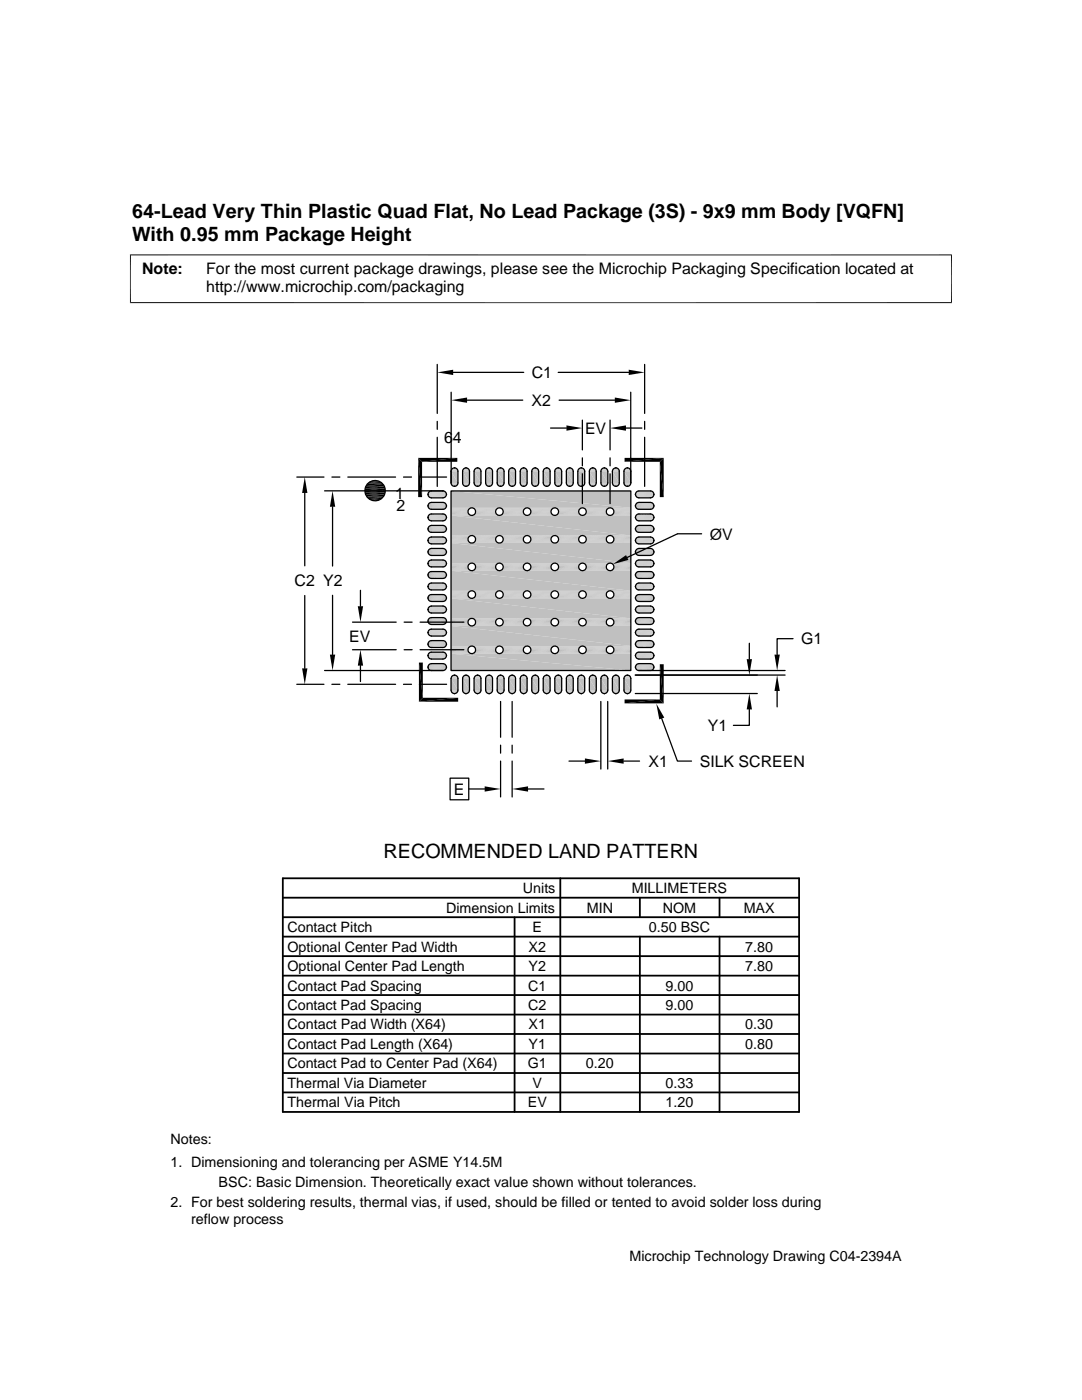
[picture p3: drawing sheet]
<svg xmlns="http://www.w3.org/2000/svg" width="216mm" height="279mm" viewBox="0 0 216 279" stroke-linecap="round" stroke-linejoin="round" font-family="sans-serif">
<defs><g id="words">
<g font-size="3.9">
<text x="26.4" y="43.5">64-Lead Very Thin Plastic Quad Flat, No Lead Package (3S) - 9x9 mm Body [VQFN]</text>
<text x="26.4" y="48">With 0.95 mm Package Height</text>
<text x="76.5" y="171.1">RECOMMENDED LAND PATTERN</text>
</g>
<g font-size="3.2">
<text x="28.4" y="54.6">Note:</text>
<text x="41.1" y="54.6">For the most current package drawings, please see the Microchip Packaging Specification located at</text>
<text x="41.1" y="58.3">http://www.microchip.com/packaging</text>
<text x="106.1" y="75.4">C1</text>
<text x="106.1" y="81">X2</text>
<text x="88.6" y="88.5">64</text>
<text x="116.7" y="86.6">EV</text>
<text x="78.9" y="99.5">1</text>
<text x="79.1" y="102">2</text>
<text x="141.6" y="107.7">ØV</text>
<text x="58.8" y="117">C2 Y2</text>
<text x="69.7" y="128.1">EV</text>
<text x="159.9" y="128.6">G1</text>
<text x="141.2" y="145.9">Y1</text>
<text x="129.4" y="153">X1</text>
<text x="139.6" y="153.1">SILK SCREEN</text>
<text x="90.6" y="158.6">E</text>
</g>
<g font-size="2.9">
<text x="104.3" y="178.2">Units</text>
<text x="126" y="178.2">MILLIMETERS</text>
<text x="89" y="182.1">Dimension Limits</text>
<text x="117.1" y="182.1">MIN</text>
<text x="132.3" y="182.1">NOM</text>
<text x="148.4" y="182.1">MAX</text>
<text x="57.3" y="189.9">Optional Center Pad Width</text>
<text x="57.3" y="186">Contact Pitch</text>
<text x="105.5" y="189.9">X2</text>
<text x="106.3" y="186">E</text>
<text x="129.5" y="186">0.50 BSC</text>
<text x="148.7" y="189.9">7.80</text>
<text x="57.3" y="197.7">Contact Pad Spacing</text>
<text x="57.3" y="193.8">Optional Center Pad Length</text>
<text x="105.4" y="197.7">C1</text>
<text x="105.5" y="193.8">Y2</text>
<text x="132.8" y="197.7">9.00</text>
<text x="148.7" y="193.8">7.80</text>
<text x="57.3" y="201.6">Contact Pad Spacing</text>
<text x="105.4" y="201.6">C2</text>
<text x="132.8" y="201.6">9.00</text>
<text x="57.3" y="209.3">Contact Pad Length (X64)</text>
<text x="57.3" y="205.4">Contact Pad Width (X64)</text>
<text x="105.5" y="209.3">Y1</text>
<text x="105.5" y="205.4">X1</text>
<text x="148.7" y="209.3">0.80</text>
<text x="148.7" y="205.4">0.30</text>
<text x="57.3" y="213.2">Contact Pad to Center Pad (X64)</text>
<text x="105.3" y="213.2">G1</text>
<text x="116.9" y="213.2">0.20</text>
<text x="57.3" y="217.1">Thermal Via Diameter</text>
<text x="57.3" y="221">Thermal Via Pitch</text>
<text x="105.3" y="221">EV</text>
<text x="106.3" y="217.1">V</text>
<text x="132.8" y="217.1">0.33</text>
<text x="132.8" y="221">1.20</text>
<text x="34" y="228.3">Notes:</text>
<text x="34" y="232.9">1. Dimensioning and tolerancing per ASME Y14.5M</text>
<text x="43.6" y="236.9">BSC: Basic Dimension. Theoretically exact value shown without tolerances.</text>
<text x="34" y="241">2. For best soldering results, thermal vias, if used, should be filled or tented to avoid solder loss during</text>
<text x="38.1" y="244.3">reflow process</text>
<text x="125.6" y="251.7">Microchip Technology Drawing C04-2394A</text>
</g>
</g></defs>
<g fill="#c0c0c0">
<path d="M90.5 93.4h.4z"/>
<path d="M92.8 93.4h.4z"/>
<path d="M95.1 93.4h.4z"/>
<path d="M97.4 93.4h.4z"/>
<path d="M99.7 93.4h.4z"/>
<path d="M102 93.4h.4z"/>
<path d="M104.3 93.4h.4z"/>
<path d="M106.6 93.4h.4z"/>
<path d="M108.9 93.4h.4z"/>
<path d="M111.2 93.4h.4z"/>
<path d="M113.5 93.4h.4z"/>
<path d="M115.8 93.4h.4z"/>
<path d="M118.1 93.4h.4z"/>
<path d="M120.4 93.4h.4z"/>
<path d="M122.7 93.4h.4z"/>
<path d="M125 93.4h.4z"/>
<path d="M124.8 93.5l.2-.1 .6 .1z"/>
<path d="M125 93.4l.6 .1z"/>
<path d="M122.5 93.5l.2-.1 .6 .1z"/>
<path d="M122.7 93.4l.6 .1z"/>
<path d="M120.2 93.5l.2-.1 .6 .1z"/>
<path d="M120.4 93.4l.6 .1z"/>
<path d="M117.9 93.5l.2-.1 .6 .1z"/>
<path d="M118.1 93.4l.6 .1z"/>
<path d="M115.6 93.5l.2-.1 .6 .1z"/>
<path d="M115.8 93.4l.6 .1z"/>
<path d="M113.3 93.5l.2-.1 .6 .1z"/>
<path d="M113.5 93.4l.6 .1z"/>
<path d="M111 93.5l.2-.1 .6 .1z"/>
<path d="M111.2 93.4l.6 .1z"/>
<path d="M108.7 93.5l.2-.1 .6 .1z"/>
<path d="M108.9 93.4l.6 .1z"/>
<path d="M106.4 93.5l.2-.1 .6 .1z"/>
<path d="M106.6 93.4l.6 .1z"/>
<path d="M104.1 93.5l.2-.1 .6 .1z"/>
<path d="M104.3 93.4l.6 .1z"/>
<path d="M101.8 93.5l.2-.1 .6 .1z"/>
<path d="M102 93.4l.6 .1z"/>
<path d="M99.5 93.5l.2-.1 .6 .1z"/>
<path d="M99.7 93.4l.6 .1z"/>
<path d="M97.2 93.5l.2-.1 .6 .1z"/>
<path d="M97.4 93.4l.6 .1z"/>
<path d="M94.9 93.5l.2-.1 .6 .1z"/>
<path d="M95.1 93.4l.6 .1z"/>
<path d="M92.6 93.5l.2-.1 .6 .1z"/>
<path d="M92.8 93.4l.6 .1z"/>
<path d="M90.3 93.5l.2-.1 .6 .1z"/>
<path d="M90.5 93.4l.6 .1z"/>
<path d="M124.6 93.7l.2-.2 1 .2z"/>
<path d="M124.8 93.5h.8l.2 .2z"/>
<path d="M122.3 93.7l.2-.2 .9 .2z"/>
<path d="M122.5 93.5h.8l.1 .2z"/>
<path d="M120 93.7l.2-.2 .9 .2z"/>
<path d="M120.2 93.5h.8l.1 .2z"/>
<path d="M117.7 93.7l.2-.2 1 .2z"/>
<path d="M117.9 93.5h.8l.2 .2z"/>
<path d="M115.4 93.7l.2-.2 .9 .2z"/>
<path d="M115.6 93.5h.8l.1 .2z"/>
<path d="M113.1 93.7l.2-.2 1 .2z"/>
<path d="M113.3 93.5h.8l.2 .2z"/>
<path d="M110.8 93.7l.2-.2 1 .2z"/>
<path d="M111 93.5h.8l.2 .2z"/>
<path d="M108.5 93.7l.2-.2 .9 .2z"/>
<path d="M108.7 93.5h.8l.1 .2z"/>
<path d="M106.2 93.7l.2-.2 1 .2z"/>
<path d="M106.4 93.5h.8l.2 .2z"/>
<path d="M103.9 93.7l.2-.2 1 .2z"/>
<path d="M104.1 93.5h.8l.2 .2z"/>
<path d="M101.6 93.7l.2-.2 .9 .2z"/>
<path d="M101.8 93.5h.8l.1 .2z"/>
<path d="M99.3 93.7l.2-.2 1 .2z"/>
<path d="M99.5 93.5h.8l.2 .2z"/>
<path d="M97 93.7l.2-.2 .9 .2z"/>
<path d="M97.2 93.5h.8l.1 .2z"/>
<path d="M94.7 93.7l.2-.2 .9 .2z"/>
<path d="M94.9 93.5h.8l.1 .2z"/>
<path d="M92.4 93.7l.2-.2 1 .2z"/>
<path d="M92.6 93.5h.8l.2 .2z"/>
<path d="M90.1 93.7l.2-.2 .9 .2z"/>
<path d="M90.3 93.5h.8l.1 .2z"/>
<path d="M124.6 93.7l1.2 .2h-1.3z"/>
<path d="M124.6 93.7h1.2v.2z"/>
<path d="M122.3 93.7l1.2 .2h-1.3z"/>
<path d="M122.3 93.7h1.1l.1 .2z"/>
<path d="M120 93.7l1.2 .2h-1.3z"/>
<path d="M120 93.7h1.1l.1 .2z"/>
<path d="M117.7 93.7l1.2 .2h-1.3z"/>
<path d="M117.7 93.7h1.2v.2z"/>
<path d="M115.4 93.7l1.2 .2h-1.3z"/>
<path d="M115.4 93.7h1.1l.1 .2z"/>
<path d="M113.1 93.7l1.2 .2h-1.3z"/>
<path d="M113.1 93.7h1.2v.2z"/>
<path d="M110.8 93.7l1.2 .2h-1.3z"/>
<path d="M110.8 93.7h1.2v.2z"/>
<path d="M108.5 93.7l1.2 .2h-1.3z"/>
<path d="M108.5 93.7h1.1l.1 .2z"/>
<path d="M106.2 93.7l1.2 .2h-1.3z"/>
<path d="M106.2 93.7h1.2v.2z"/>
<path d="M103.9 93.7l1.3 .2h-1.4z"/>
<path d="M103.9 93.7h1.2l.1 .2z"/>
<path d="M101.6 93.7l1.2 .2h-1.3z"/>
<path d="M101.6 93.7h1.1l.1 .2z"/>
<path d="M99.3 93.7l1.2 .2h-1.3z"/>
<path d="M99.3 93.7h1.2v.2z"/>
<path d="M97 93.7l1.3 .2h-1.4z"/>
<path d="M97 93.7h1.1l.2 .2z"/>
<path d="M94.7 93.7l1.2 .2h-1.3z"/>
<path d="M94.7 93.7h1.1l.1 .2z"/>
<path d="M92.4 93.7l1.2 .2h-1.3z"/>
<path d="M92.4 93.7h1.2v.2z"/>
<path d="M90.1 93.7l1.3 .2h-1.4z"/>
<path d="M90.1 93.7h1.1l.2 .2z"/>
<path d="M124.5 93.9l1.4 .2h-1.4z"/>
<path d="M124.5 93.9h1.3l.1 .2z"/>
<path d="M122.2 93.9l1.4 .2h-1.4z"/>
<path d="M122.2 93.9h1.3l.1 .2z"/>
<path d="M119.9 93.9l1.4 .2h-1.4z"/>
<path d="M119.9 93.9h1.3l.1 .2z"/>
<path d="M117.6 93.9l1.4 .2h-1.4z"/>
<path d="M117.6 93.9h1.3l.1 .2z"/>
<path d="M115.3 93.9l1.4 .2h-1.4z"/>
<path d="M115.3 93.9h1.3l.1 .2z"/>
<path d="M113 93.9l1.4 .2h-1.4z"/>
<path d="M113 93.9h1.3l.1 .2z"/>
<path d="M110.7 93.9l1.4 .2h-1.4z"/>
<path d="M110.7 93.9h1.3l.1 .2z"/>
<path d="M108.4 93.9l1.4 .2h-1.4z"/>
<path d="M108.4 93.9h1.3l.1 .2z"/>
<path d="M106.1 93.9l1.4 .2h-1.4z"/>
<path d="M106.1 93.9h1.3l.1 .2z"/>
<path d="M103.8 93.9l1.4 .2h-1.4z"/>
<path d="M103.8 93.9h1.4v.2z"/>
<path d="M101.5 93.9l1.4 .2h-1.4z"/>
<path d="M101.5 93.9h1.3l.1 .2z"/>
<path d="M99.2 93.9l1.4 .2h-1.4z"/>
<path d="M99.2 93.9h1.3l.1 .2z"/>
<path d="M96.9 93.9l1.4 .2h-1.4z"/>
<path d="M96.9 93.9h1.4v.2z"/>
<path d="M94.6 93.9l1.4 .2h-1.4z"/>
<path d="M94.6 93.9h1.3l.1 .2z"/>
<path d="M92.3 93.9l1.4 .2h-1.4z"/>
<path d="M92.3 93.9h1.3l.1 .2z"/>
<path d="M90 93.9l1.4 .2h-1.4z"/>
<path d="M90 93.9h1.4v.2z"/>
<path d="M124.5 94.1l1.4 2.3h-1.4z"/>
<path d="M124.5 94.1h1.4v2.3z"/>
<path d="M122.2 94.1l1.4 2.3h-1.4z"/>
<path d="M122.2 94.1h1.4v2.3z"/>
<path d="M119.9 94.1l1.4 2.3h-1.4z"/>
<path d="M119.9 94.1h1.4v2.3z"/>
<path d="M117.6 94.1l1.4 2.3h-1.4z"/>
<path d="M117.6 94.1h1.4v2.3z"/>
<path d="M115.3 94.1l1.4 2.3h-1.4z"/>
<path d="M115.3 94.1h1.4v2.3z"/>
<path d="M113 94.1l1.4 2.3h-1.4z"/>
<path d="M113 94.1h1.4v2.3z"/>
<path d="M110.7 94.1l1.4 2.3h-1.4z"/>
<path d="M110.7 94.1h1.4v2.3z"/>
<path d="M108.4 94.1l1.4 2.3h-1.4z"/>
<path d="M108.4 94.1h1.4v2.3z"/>
<path d="M106.1 94.1l1.4 2.3h-1.4z"/>
<path d="M106.1 94.1h1.4v2.3z"/>
<path d="M103.8 94.1l1.4 2.3h-1.4z"/>
<path d="M103.8 94.1h1.4v2.3z"/>
<path d="M101.5 94.1l1.4 2.3h-1.4z"/>
<path d="M101.5 94.1h1.4v2.3z"/>
<path d="M99.2 94.1l1.4 2.3h-1.4z"/>
<path d="M99.2 94.1h1.4v2.3z"/>
<path d="M96.9 94.1l1.4 2.3h-1.4z"/>
<path d="M96.9 94.1h1.4v2.3z"/>
<path d="M94.6 94.1l1.4 2.3h-1.4z"/>
<path d="M94.6 94.1h1.4v2.3z"/>
<path d="M92.3 94.1l1.4 2.3h-1.4z"/>
<path d="M92.3 94.1h1.4v2.3z"/>
<path d="M90 94.1l1.4 2.3h-1.4z"/>
<path d="M90 94.1h1.4v2.3z"/>
<path d="M124.5 96.4l1.3 .2h-1.3z"/>
<path d="M124.5 96.4h1.4l-.1 .2z"/>
<path d="M122.2 96.4l1.3 .2h-1.3z"/>
<path d="M122.2 96.4h1.4l-.1 .2z"/>
<path d="M119.9 96.4l1.3 .2h-1.3z"/>
<path d="M119.9 96.4h1.4l-.1 .2z"/>
<path d="M117.6 96.4l1.3 .2h-1.3z"/>
<path d="M117.6 96.4h1.4l-.1 .2z"/>
<path d="M115.3 96.4l1.3 .2h-1.3z"/>
<path d="M115.3 96.4h1.4l-.1 .2z"/>
<path d="M113 96.4l1.3 .2h-1.3z"/>
<path d="M113 96.4h1.4l-.1 .2z"/>
<path d="M110.7 96.4l1.3 .2h-1.3z"/>
<path d="M110.7 96.4h1.4l-.1 .2z"/>
<path d="M108.4 96.4l1.3 .2h-1.3z"/>
<path d="M108.4 96.4h1.4l-.1 .2z"/>
<path d="M106.1 96.4l1.3 .2h-1.3z"/>
<path d="M106.1 96.4h1.4l-.1 .2z"/>
<path d="M103.8 96.4l1.4 .2h-1.4z"/>
<path d="M103.8 96.4h1.4v.2z"/>
<path d="M101.5 96.4l1.3 .2h-1.3z"/>
<path d="M101.5 96.4h1.4l-.1 .2z"/>
<path d="M99.2 96.4l1.3 .2h-1.3z"/>
<path d="M99.2 96.4h1.4l-.1 .2z"/>
<path d="M96.9 96.4l1.4 .2h-1.4z"/>
<path d="M96.9 96.4h1.4v.2z"/>
<path d="M94.6 96.4l1.3 .2h-1.3z"/>
<path d="M94.6 96.4h1.4l-.1 .2z"/>
<path d="M92.3 96.4l1.3 .2h-1.3z"/>
<path d="M92.3 96.4h1.4l-.1 .2z"/>
<path d="M90 96.4l1.4 .2h-1.4z"/>
<path d="M90 96.4h1.4v.2z"/>
<path d="M124.5 96.6l1.3 .2h-1.2z"/>
<path d="M124.5 96.6h1.3v.2z"/>
<path d="M122.2 96.6l1.2 .2h-1.1z"/>
<path d="M122.2 96.6h1.3l-.1 .2z"/>
<path d="M119.9 96.6l1.2 .2h-1.1z"/>
<path d="M119.9 96.6h1.3l-.1 .2z"/>
<path d="M117.6 96.6l1.3 .2h-1.2z"/>
<path d="M117.6 96.6h1.3v.2z"/>
<path d="M115.3 96.6l1.2 .2h-1.1z"/>
<path d="M115.3 96.6h1.3l-.1 .2z"/>
<path d="M113 96.6l1.3 .2h-1.2z"/>
<path d="M113 96.6h1.3v.2z"/>
<path d="M110.7 96.6l1.3 .2h-1.2z"/>
<path d="M110.7 96.6h1.3v.2z"/>
<path d="M108.4 96.6l1.2 .2h-1.1z"/>
<path d="M108.4 96.6h1.3l-.1 .2z"/>
<path d="M106.1 96.6l1.3 .2h-1.2z"/>
<path d="M106.1 96.6h1.3v.2z"/>
<path d="M103.8 96.6l1.3 .2h-1.2z"/>
<path d="M103.8 96.6h1.4l-.1 .2z"/>
<path d="M101.5 96.6l1.2 .2h-1.1z"/>
<path d="M101.5 96.6h1.3l-.1 .2z"/>
<path d="M99.2 96.6l1.3 .2h-1.2z"/>
<path d="M99.2 96.6h1.3v.2z"/>
<path d="M96.9 96.6l1.2 .2h-1.1z"/>
<path d="M96.9 96.6h1.4l-.2 .2z"/>
<path d="M94.6 96.6l1.2 .2h-1.1z"/>
<path d="M94.6 96.6h1.3l-.1 .2z"/>
<path d="M92.3 96.6l1.3 .2h-1.2z"/>
<path d="M92.3 96.6h1.3v.2z"/>
<path d="M90 96.6l1.2 .2h-1.1z"/>
<path d="M90 96.6h1.4l-.2 .2z"/>
<path d="M124.6 96.8l1 .1h-.8z"/>
<path d="M124.6 96.8h1.2l-.2 .1z"/>
<path d="M122.3 96.8l1 .1h-.8z"/>
<path d="M122.3 96.8h1.1l-.1 .1z"/>
<path d="M120 96.8l1 .1h-.8z"/>
<path d="M120 96.8h1.1l-.1 .1z"/>
<path d="M117.7 96.8l1 .1h-.8z"/>
<path d="M117.7 96.8h1.2l-.2 .1z"/>
<path d="M115.4 96.8l1 .1h-.8z"/>
<path d="M115.4 96.8h1.1l-.1 .1z"/>
<path d="M113.1 96.8l1 .1h-.8z"/>
<path d="M113.1 96.8h1.2l-.2 .1z"/>
<path d="M110.8 96.8l1 .1h-.8z"/>
<path d="M110.8 96.8h1.2l-.2 .1z"/>
<path d="M108.5 96.8l1 .1h-.8z"/>
<path d="M108.5 96.8h1.1l-.1 .1z"/>
<path d="M106.2 96.8l1 .1h-.8z"/>
<path d="M106.2 96.8h1.2l-.2 .1z"/>
<path d="M103.9 96.8l1 .1h-.8z"/>
<path d="M103.9 96.8h1.2l-.2 .1z"/>
<path d="M101.6 96.8l1 .1h-.8z"/>
<path d="M101.6 96.8h1.1l-.1 .1z"/>
<path d="M99.3 96.8l1 .1h-.8z"/>
<path d="M99.3 96.8h1.2l-.2 .1z"/>
<path d="M97 96.8l1 .1h-.8z"/>
<path d="M97 96.8h1.1l-.1 .1z"/>
<path d="M94.7 96.8l1 .1h-.8z"/>
<path d="M94.7 96.8h1.1l-.1 .1z"/>
<path d="M92.4 96.8l1 .1h-.8z"/>
<path d="M92.4 96.8h1.2l-.2 .1z"/>
<path d="M90.1 96.8l1 .1h-.8z"/>
<path d="M90.1 96.8h1.1l-.1 .1z"/>
<path d="M90.5 97h.4z"/>
<path d="M92.8 97h.4z"/>
<path d="M95.1 97h.4z"/>
<path d="M97.4 97h.4z"/>
<path d="M99.7 97h.4z"/>
<path d="M102 97h.4z"/>
<path d="M104.3 97h.4z"/>
<path d="M106.6 97h.4z"/>
<path d="M108.9 97h.4z"/>
<path d="M111.2 97h.4z"/>
<path d="M113.5 97h.4z"/>
<path d="M115.8 97h.4z"/>
<path d="M118.1 97h.4z"/>
<path d="M120.4 97h.4z"/>
<path d="M122.7 97h.4z"/>
<path d="M125 97h.4z"/>
<path d="M124.8 96.9l.6 .1z"/>
<path d="M124.8 96.9h.8l-.2 .1z"/>
<path d="M122.5 96.9l.6 .1z"/>
<path d="M122.5 96.9h.8l-.2 .1z"/>
<path d="M120.2 96.9l.6 .1z"/>
<path d="M120.2 96.9h.8l-.2 .1z"/>
<path d="M117.9 96.9l.6 .1z"/>
<path d="M117.9 96.9h.8l-.2 .1z"/>
<path d="M115.6 96.9l.6 .1z"/>
<path d="M115.6 96.9h.8l-.2 .1z"/>
<path d="M113.3 96.9l.6 .1z"/>
<path d="M113.3 96.9h.8l-.2 .1z"/>
<path d="M111 96.9l.6 .1z"/>
<path d="M111 96.9h.8l-.2 .1z"/>
<path d="M108.7 96.9l.6 .1z"/>
<path d="M108.7 96.9h.8l-.2 .1z"/>
<path d="M106.4 96.9l.6 .1z"/>
<path d="M106.4 96.9h.8l-.2 .1z"/>
<path d="M104.1 96.9l.6 .1z"/>
<path d="M104.1 96.9h.8l-.2 .1z"/>
<path d="M101.8 96.9l.6 .1z"/>
<path d="M101.8 96.9h.8l-.2 .1z"/>
<path d="M99.5 96.9l.6 .1z"/>
<path d="M99.5 96.9h.8l-.2 .1z"/>
<path d="M97.2 96.9l.6 .1z"/>
<path d="M97.2 96.9h.8l-.2 .1z"/>
<path d="M94.9 96.9l.6 .1z"/>
<path d="M94.9 96.9h.8l-.2 .1z"/>
<path d="M92.6 96.9l.6 .1z"/>
<path d="M92.6 96.9h.8l-.2 .1z"/>
<path d="M90.3 96.9l.6 .1z"/>
<path d="M90.3 96.9h.8l-.2 .1z"/>
</g>
<g fill="none" stroke="#c0c0c0" stroke-width=".2">
<path d="M85.4 99h3.6M85.4 98.4h3.6M85.5 98.2h3.4M85.5 99.1h3.4M85.7 98.1h3.1M85.7 99.3h3.1M85.9 99.3h2.7M85.9 98h2.7M126.8 99h3.7M126.8 98.4h3.7M126.9 98.2h3.4M126.9 99.1h3.4"/>
<path d="M127.1 99.3h3.1M127.1 98.1h3.1M127.3 99.3h2.7M127.3 98h2.7M85.4 101.3h3.6M85.4 103.6h3.6M85.4 105.9h3.6M85.4 108.2h3.6M85.4 110.5h3.6M85.4 112.8h3.6M85.4 115.1h3.6M85.4 117.4h3.6"/>
<path d="M85.4 100.7h3.6M85.4 102.9h3.6M85.4 105.3h3.6M85.4 107.5h3.6M85.4 109.8h3.6M85.4 114.4h3.6M85.4 116.7h3.6M85.4 119h3.6M85.5 100.5h3.4M85.5 102.8h3.4M85.5 105.1h3.4M85.5 107.4h3.4"/>
<path d="M85.5 109.7h3.4M85.5 112h3.4M85.5 114.3h3.4M85.5 116.6h3.4M85.5 118.9h3.4M85.5 101.4h3.4M85.5 103.7h3.4M85.5 106h3.4M85.5 108.3h3.4M85.5 110.6h3.4M85.5 112.9h3.4M85.5 115.2h3.4"/>
<path d="M85.5 117.5h3.4M85.5 119.8h3.4M85.7 100.4h3.1M85.7 102.6h3.1M85.7 105h3.1M85.7 107.3h3.1M85.7 109.5h3.1M85.7 111.8h3.1M85.7 114.1h3.1M85.7 116.4h3.1M85.7 118.7h3.1M85.7 101.6h3.1"/>
<path d="M85.7 103.9h3.1M85.7 106.2h3.1M85.7 108.5h3.1M85.7 110.8h3.1M85.7 113.1h3.1M85.7 115.4h3.1M85.7 117.7h3.1M85.7 120h3.1M85.9 101.6h2.7M85.9 103.9h2.7M85.9 106.2h2.7M85.9 108.5h2.7"/>
<path d="M85.9 110.8h2.7M85.9 113.1h2.7M85.9 115.4h2.7M85.9 117.7h2.7M85.9 100.3h2.7M85.9 102.6h2.7M85.9 104.9h2.7M85.9 107.2h2.7M85.9 109.5h2.7M85.9 111.8h2.7M85.9 114.1h2.7M85.9 116.4h2.7"/>
<path d="M85.9 118.7h2.7M126.8 101.3h3.7M126.8 103.6h3.7M126.8 105.9h3.7M126.8 108.2h3.7M126.8 110.5h3.7M126.8 112.8h3.7M126.8 115.1h3.7M126.8 117.4h3.7M126.8 100.7h3.7M126.8 102.9h3.7M126.8 105.3h3.7"/>
<path d="M126.8 107.5h3.7M126.8 109.8h3.7M126.8 114.4h3.7M126.8 116.7h3.7M126.8 119h3.7M126.9 100.5h3.4M126.9 102.8h3.4M126.9 105.1h3.4M126.9 107.4h3.4M126.9 109.7h3.4M126.9 112h3.4M126.9 114.3h3.4"/>
<path d="M126.9 116.6h3.4M126.9 118.9h3.4M126.9 101.4h3.4M126.9 103.7h3.4M126.9 106h3.4M126.9 108.3h3.4M126.9 110.6h3.4M126.9 112.9h3.4M126.9 115.2h3.4M126.9 117.5h3.4M126.9 119.8h3.4M127.1 101.6h3.1"/>
<path d="M127.1 103.9h3.1M127.1 106.2h3.1M127.1 108.5h3.1M127.1 110.8h3.1M127.1 113.1h3.1M127.1 115.4h3.1M127.1 117.7h3.1M127.1 120h3.1M127.1 100.4h3.1M127.1 102.6h3.1M127.1 105h3.1M127.1 107.3h3.1"/>
<path d="M127.1 109.5h3.1M127.1 111.8h3.1M127.1 114.1h3.1M127.1 116.4h3.1M127.1 118.7h3.1M127.3 101.6h2.7M127.3 103.9h2.7M127.3 106.2h2.7M127.3 108.5h2.7M127.3 110.8h2.7M127.3 113.1h2.7M127.3 115.4h2.7"/>
<path d="M127.3 117.7h2.7M127.3 100.3h2.7M127.3 102.6h2.7M127.3 104.9h2.7M127.3 107.2h2.7M127.3 109.5h2.7M127.3 111.8h2.7M127.3 114.1h2.7M127.3 116.4h2.7M127.3 118.7h2.7M85.4 122h3.6M85.4 124.3h3.6"/>
<path d="M85.4 126.5h3.6M85.4 128.9h3.6M85.4 131.1h3.6M85.4 133.4h3.6M85.4 121.3h3.6M85.4 123.6h3.6M85.4 125.9h3.6M85.4 128.2h3.6M85.4 130.5h3.6M85.4 132.8h3.6M85.5 121.2h3.4M85.5 123.5h3.4"/>
<path d="M85.5 125.8h3.4M85.5 128.1h3.4M85.5 130.4h3.4M85.5 132.7h3.4M85.5 122.1h3.4M85.5 124.4h3.4M85.5 126.7h3.4M85.5 129h3.4M85.5 131.3h3.4M85.5 133.6h3.4M85.7 121h3.1M85.7 123.3h3.1"/>
<path d="M85.7 125.6h3.1M85.7 127.9h3.1M85.7 130.2h3.1M85.7 132.5h3.1M85.7 122.2h3.1M85.7 124.5h3.1M85.7 126.8h3.1M85.7 129.1h3.1M85.7 131.4h3.1M85.7 133.7h3.1M85.9 120h2.7M85.9 122.3h2.7"/>
<path d="M85.9 124.6h2.7M85.9 126.9h2.7M85.9 129.2h2.7M85.9 131.5h2.7M85.9 133.8h2.7M85.9 121h2.7M85.9 123.3h2.7M85.9 125.6h2.7M85.9 127.9h2.7M85.9 130.2h2.7M85.9 132.5h2.7M126.8 122h3.7"/>
<path d="M126.8 124.3h3.7M126.8 126.5h3.7M126.8 128.9h3.7M126.8 131.1h3.7M126.8 133.4h3.7M126.8 121.3h3.7M126.8 123.6h3.7M126.8 125.9h3.7M126.8 128.2h3.7M126.8 130.5h3.7M126.8 132.8h3.7M126.9 121.2h3.4"/>
<path d="M126.9 123.5h3.4M126.9 125.8h3.4M126.9 128.1h3.4M126.9 130.4h3.4M126.9 132.7h3.4M126.9 122.1h3.4M126.9 124.4h3.4M126.9 126.7h3.4M126.9 129h3.4M126.9 131.3h3.4M126.9 133.6h3.4M127.1 122.2h3.1"/>
<path d="M127.1 124.5h3.1M127.1 126.8h3.1M127.1 129.1h3.1M127.1 131.4h3.1M127.1 133.7h3.1M127.1 121h3.1M127.1 123.3h3.1M127.1 125.6h3.1M127.1 127.9h3.1M127.1 130.2h3.1M127.1 132.5h3.1M127.3 120h2.7"/>
<path d="M127.3 122.3h2.7M127.3 124.6h2.7M127.3 126.9h2.7M127.3 129.2h2.7M127.3 131.5h2.7M127.3 133.8h2.7M127.3 121h2.7M127.3 123.3h2.7M127.3 125.6h2.7M127.3 127.9h2.7M127.3 130.2h2.7M127.3 132.5h2.7"/>
</g>
<g fill="none" stroke="#c0c0c0" stroke-width=".21">
<path d="M85.4 98.6h3.7M85.4 98.8h3.7M126.8 98.6h3.7M126.8 98.8h3.7M85.4 100.9h3.7M85.4 103.1h3.7M85.4 105.5h3.7M85.4 107.7h3.7M85.4 110h3.7M85.4 112.4h3.7M85.4 114.6h3.7M85.4 116.9h3.7"/>
<path d="M85.4 119.2h3.7M85.4 101.1h3.7M85.4 103.4h3.7M85.4 105.7h3.7M85.4 110.3h3.7M85.4 112.6h3.7M85.4 114.9h3.7M85.4 117.2h3.7M85.4 119.4h3.7M85.4 119.7h3.6M85.4 112.1h3.6M126.8 100.9h3.7"/>
<path d="M126.8 103.1h3.7M126.8 105.5h3.7M126.8 107.7h3.7M126.8 110h3.7M126.8 112.4h3.7M126.8 114.6h3.7M126.8 116.9h3.7M126.8 119.2h3.7M126.8 101.1h3.7M126.8 103.4h3.7M126.8 105.7h3.7M126.8 110.3h3.7"/>
<path d="M126.8 112.6h3.7M126.8 114.9h3.7M126.8 117.2h3.7M126.8 119.4h3.7M126.8 119.7h3.7M126.8 112.1h3.7M85.4 121.5h3.7M85.4 126.1h3.7M85.4 128.4h3.7M85.4 130.7h3.7M85.4 133h3.7M85.4 121.8h3.7"/>
<path d="M85.4 124.1h3.7M85.4 126.3h3.7M85.4 128.7h3.7M85.4 130.9h3.7M85.4 133.2h3.7M126.8 121.5h3.7M126.8 126.1h3.7M126.8 128.4h3.7M126.8 130.7h3.7M126.8 133h3.7M126.8 121.8h3.7M126.8 124.1h3.7"/>
<path d="M126.8 126.3h3.7M126.8 128.7h3.7M126.8 130.9h3.7M126.8 133.2h3.7"/>
</g>
<path d="M85.4 108h3.7M126.8 108h3.7M85.4 123.8h3.7M126.8 123.8h3.7" fill="none" stroke="#c0c0c0" stroke-width=".23"/>
<g fill="#c0c0c0">
<path d="M90.5 134.8h.4z"/>
<path d="M92.8 134.8h.4z"/>
<path d="M95.1 134.8h.4z"/>
<path d="M97.4 134.8h.4z"/>
<path d="M99.7 134.8h.4z"/>
<path d="M102 134.8h.4z"/>
<path d="M104.3 134.8h.4z"/>
<path d="M106.6 134.8h.4z"/>
<path d="M108.9 134.8h.4z"/>
<path d="M111.2 134.8h.4z"/>
<path d="M113.5 134.8h.4z"/>
<path d="M115.8 134.8h.4z"/>
<path d="M118.1 134.8h.4z"/>
<path d="M120.4 134.8h.4z"/>
<path d="M122.7 134.8h.4z"/>
<path d="M125 134.8h.4z"/>
<path d="M124.8 134.9l.2-.1 .6 .1z"/>
<path d="M125 134.8l.6 .1z"/>
<path d="M122.5 134.9l.2-.1 .6 .1z"/>
<path d="M122.7 134.8l.6 .1z"/>
<path d="M120.2 134.9l.2-.1 .6 .1z"/>
<path d="M120.4 134.8l.6 .1z"/>
<path d="M117.9 134.9l.2-.1 .6 .1z"/>
<path d="M118.1 134.8l.6 .1z"/>
<path d="M115.6 134.9l.2-.1 .6 .1z"/>
<path d="M115.8 134.8l.6 .1z"/>
<path d="M113.3 134.9l.2-.1 .6 .1z"/>
<path d="M113.5 134.8l.6 .1z"/>
<path d="M111 134.9l.2-.1 .6 .1z"/>
<path d="M111.2 134.8l.6 .1z"/>
<path d="M108.7 134.9l.2-.1 .6 .1z"/>
<path d="M108.9 134.8l.6 .1z"/>
<path d="M106.4 134.9l.2-.1 .6 .1z"/>
<path d="M106.6 134.8l.6 .1z"/>
<path d="M104.1 134.9l.2-.1 .6 .1z"/>
<path d="M104.3 134.8l.6 .1z"/>
<path d="M101.8 134.9l.2-.1 .6 .1z"/>
<path d="M102 134.8l.6 .1z"/>
<path d="M99.5 134.9l.2-.1 .6 .1z"/>
<path d="M99.7 134.8l.6 .1z"/>
<path d="M97.2 134.9l.2-.1 .6 .1z"/>
<path d="M97.4 134.8l.6 .1z"/>
<path d="M94.9 134.9l.2-.1 .6 .1z"/>
<path d="M95.1 134.8l.6 .1z"/>
<path d="M92.6 134.9l.2-.1 .6 .1z"/>
<path d="M92.8 134.8l.6 .1z"/>
<path d="M90.3 134.9l.2-.1 .6 .1z"/>
<path d="M90.5 134.8l.6 .1z"/>
<path d="M124.6 135l.2-.1 1 .1z"/>
<path d="M124.8 134.9h.8l.2 .1z"/>
<path d="M122.3 135l.2-.1 .9 .1z"/>
<path d="M122.5 134.9h.8l.1 .1z"/>
<path d="M120.2 134.9l.9 .1h-1.1z"/>
<path d="M120.2 134.9h.8l.1 .1z"/>
<path d="M117.9 134.9l1 .1h-1.2z"/>
<path d="M117.9 134.9h.8l.2 .1z"/>
<path d="M115.4 135l.2-.1 .9 .1z"/>
<path d="M115.6 134.9h.8l.1 .1z"/>
<path d="M113.3 134.9l1 .1h-1.2z"/>
<path d="M113.3 134.9h.8l.2 .1z"/>
<path d="M110.8 135l.2-.1 1 .1z"/>
<path d="M111 134.9h.8l.2 .1z"/>
<path d="M108.5 135l.2-.1 .9 .1z"/>
<path d="M108.7 134.9h.8l.1 .1z"/>
<path d="M106.4 134.9l1 .1h-1.2z"/>
<path d="M106.4 134.9h.8l.2 .1z"/>
<path d="M103.9 135l.2-.1 1 .1z"/>
<path d="M104.1 134.9h.8l.2 .1z"/>
<path d="M101.6 135l.2-.1 .9 .1z"/>
<path d="M101.8 134.9h.8l.1 .1z"/>
<path d="M99.5 134.9l1 .1h-1.2z"/>
<path d="M99.5 134.9h.8l.2 .1z"/>
<path d="M97 135l.2-.1 .9 .1z"/>
<path d="M97.2 134.9h.8l.1 .1z"/>
<path d="M94.9 134.9l.9 .1h-1.1z"/>
<path d="M94.9 134.9h.8l.1 .1z"/>
<path d="M92.6 134.9l1 .1h-1.2z"/>
<path d="M92.6 134.9h.8l.2 .1z"/>
<path d="M90.1 135l.2-.1 .9 .1z"/>
<path d="M90.3 134.9h.8l.1 .1z"/>
<path d="M124.6 135l1.2 .2h-1.3z"/>
<path d="M124.6 135h1.2v.2z"/>
<path d="M122.3 135l1.2 .2h-1.3z"/>
<path d="M122.3 135h1.1l.1 .2z"/>
<path d="M120 135l1.2 .2h-1.3z"/>
<path d="M120 135h1.1l.1 .2z"/>
<path d="M117.7 135l1.2 .2h-1.3z"/>
<path d="M117.7 135h1.2v.2z"/>
<path d="M115.4 135l1.2 .2h-1.3z"/>
<path d="M115.4 135h1.1l.1 .2z"/>
<path d="M113.1 135l1.2 .2h-1.3z"/>
<path d="M113.1 135h1.2v.2z"/>
<path d="M110.8 135l1.2 .2h-1.3z"/>
<path d="M110.8 135h1.2v.2z"/>
<path d="M108.5 135l1.2 .2h-1.3z"/>
<path d="M108.5 135h1.1l.1 .2z"/>
<path d="M106.2 135l1.2 .2h-1.3z"/>
<path d="M106.2 135h1.2v.2z"/>
<path d="M103.9 135l1.3 .2h-1.4z"/>
<path d="M103.9 135h1.2l.1 .2z"/>
<path d="M101.6 135l1.2 .2h-1.3z"/>
<path d="M101.6 135h1.1l.1 .2z"/>
<path d="M99.3 135l1.2 .2h-1.3z"/>
<path d="M99.3 135h1.2v.2z"/>
<path d="M97 135l1.3 .2h-1.4z"/>
<path d="M97 135h1.1l.2 .2z"/>
<path d="M94.7 135l1.2 .2h-1.3z"/>
<path d="M94.7 135h1.1l.1 .2z"/>
<path d="M92.4 135l1.2 .2h-1.3z"/>
<path d="M92.4 135h1.2v.2z"/>
<path d="M90.1 135l1.3 .2h-1.4z"/>
<path d="M90.1 135h1.1l.2 .2z"/>
<path d="M124.5 135.2l1.4 .2h-1.4z"/>
<path d="M124.5 135.2h1.3l.1 .2z"/>
<path d="M122.2 135.2l1.4 .2h-1.4z"/>
<path d="M122.2 135.2h1.3l.1 .2z"/>
<path d="M119.9 135.2l1.4 .2h-1.4z"/>
<path d="M119.9 135.2h1.3l.1 .2z"/>
<path d="M117.6 135.2l1.4 .2h-1.4z"/>
<path d="M117.6 135.2h1.3l.1 .2z"/>
<path d="M115.3 135.2l1.4 .2h-1.4z"/>
<path d="M115.3 135.2h1.3l.1 .2z"/>
<path d="M113 135.2l1.4 .2h-1.4z"/>
<path d="M113 135.2h1.3l.1 .2z"/>
<path d="M110.7 135.2l1.4 .2h-1.4z"/>
<path d="M110.7 135.2h1.3l.1 .2z"/>
<path d="M108.4 135.2l1.4 .2h-1.4z"/>
<path d="M108.4 135.2h1.3l.1 .2z"/>
<path d="M106.1 135.2l1.4 .2h-1.4z"/>
<path d="M106.1 135.2h1.3l.1 .2z"/>
<path d="M103.8 135.2l1.4 .2h-1.4z"/>
<path d="M103.8 135.2h1.4v.2z"/>
<path d="M101.5 135.2l1.4 .2h-1.4z"/>
<path d="M101.5 135.2h1.3l.1 .2z"/>
<path d="M99.2 135.2l1.4 .2h-1.4z"/>
<path d="M99.2 135.2h1.3l.1 .2z"/>
<path d="M96.9 135.2l1.4 .2h-1.4z"/>
<path d="M96.9 135.2h1.4v.2z"/>
<path d="M94.6 135.2l1.4 .2h-1.4z"/>
<path d="M94.6 135.2h1.3l.1 .2z"/>
<path d="M92.3 135.2l1.4 .2h-1.4z"/>
<path d="M92.3 135.2h1.3l.1 .2z"/>
<path d="M90 135.2l1.4 .2h-1.4z"/>
<path d="M90 135.2h1.4v.2z"/>
<path d="M124.5 135.4l1.4 2.3h-1.4z"/>
<path d="M124.5 135.4h1.4v2.3z"/>
<path d="M122.2 135.4l1.4 2.3h-1.4z"/>
<path d="M122.2 135.4h1.4v2.3z"/>
<path d="M119.9 135.4l1.4 2.3h-1.4z"/>
<path d="M119.9 135.4h1.4v2.3z"/>
<path d="M117.6 135.4l1.4 2.3h-1.4z"/>
<path d="M117.6 135.4h1.4v2.3z"/>
<path d="M115.3 135.4l1.4 2.3h-1.4z"/>
<path d="M115.3 135.4h1.4v2.3z"/>
<path d="M113 135.4l1.4 2.3h-1.4z"/>
<path d="M113 135.4h1.4v2.3z"/>
<path d="M110.7 135.4l1.4 2.3h-1.4z"/>
<path d="M110.7 135.4h1.4v2.3z"/>
<path d="M108.4 135.4l1.4 2.3h-1.4z"/>
<path d="M108.4 135.4h1.4v2.3z"/>
<path d="M106.1 135.4l1.4 2.3h-1.4z"/>
<path d="M106.1 135.4h1.4v2.3z"/>
<path d="M103.8 135.4l1.4 2.3h-1.4z"/>
<path d="M103.8 135.4h1.4v2.3z"/>
<path d="M101.5 135.4l1.4 2.3h-1.4z"/>
<path d="M101.5 135.4h1.4v2.3z"/>
<path d="M99.2 135.4l1.4 2.3h-1.4z"/>
<path d="M99.2 135.4h1.4v2.3z"/>
<path d="M96.9 135.4l1.4 2.3h-1.4z"/>
<path d="M96.9 135.4h1.4v2.3z"/>
<path d="M94.6 135.4l1.4 2.3h-1.4z"/>
<path d="M94.6 135.4h1.4v2.3z"/>
<path d="M92.3 135.4l1.4 2.3h-1.4z"/>
<path d="M92.3 135.4h1.4v2.3z"/>
<path d="M90 135.4l1.4 2.3h-1.4z"/>
<path d="M90 135.4h1.4v2.3z"/>
<path d="M124.5 137.7l1.3 .2h-1.3z"/>
<path d="M124.5 137.7h1.4l-.1 .2z"/>
<path d="M122.2 137.7l1.3 .2h-1.3z"/>
<path d="M122.2 137.7h1.4l-.1 .2z"/>
<path d="M119.9 137.7l1.3 .2h-1.3z"/>
<path d="M119.9 137.7h1.4l-.1 .2z"/>
<path d="M117.6 137.7l1.3 .2h-1.3z"/>
<path d="M117.6 137.7h1.4l-.1 .2z"/>
<path d="M115.3 137.7l1.3 .2h-1.3z"/>
<path d="M115.3 137.7h1.4l-.1 .2z"/>
<path d="M113 137.7l1.3 .2h-1.3z"/>
<path d="M113 137.7h1.4l-.1 .2z"/>
<path d="M110.7 137.7l1.3 .2h-1.3z"/>
<path d="M110.7 137.7h1.4l-.1 .2z"/>
<path d="M108.4 137.7l1.3 .2h-1.3z"/>
<path d="M108.4 137.7h1.4l-.1 .2z"/>
<path d="M106.1 137.7l1.3 .2h-1.3z"/>
<path d="M106.1 137.7h1.4l-.1 .2z"/>
<path d="M103.8 137.7l1.4 .2h-1.4z"/>
<path d="M103.8 137.7h1.4v.2z"/>
<path d="M101.5 137.7l1.3 .2h-1.3z"/>
<path d="M101.5 137.7h1.4l-.1 .2z"/>
<path d="M99.2 137.7l1.3 .2h-1.3z"/>
<path d="M99.2 137.7h1.4l-.1 .2z"/>
<path d="M96.9 137.7l1.4 .2h-1.4z"/>
<path d="M96.9 137.7h1.4v.2z"/>
<path d="M94.6 137.7l1.3 .2h-1.3z"/>
<path d="M94.6 137.7h1.4l-.1 .2z"/>
<path d="M92.3 137.7l1.3 .2h-1.3z"/>
<path d="M92.3 137.7h1.4l-.1 .2z"/>
<path d="M90 137.7l1.4 .2h-1.4z"/>
<path d="M90 137.7h1.4v.2z"/>
<path d="M124.5 137.9l1.3 .2h-1.2z"/>
<path d="M124.5 137.9h1.3v.2z"/>
<path d="M122.2 137.9l1.2 .2h-1.1z"/>
<path d="M122.2 137.9h1.3l-.1 .2z"/>
<path d="M119.9 137.9l1.2 .2h-1.1z"/>
<path d="M119.9 137.9h1.3l-.1 .2z"/>
<path d="M117.6 137.9l1.3 .2h-1.2z"/>
<path d="M117.6 137.9h1.3v.2z"/>
<path d="M115.3 137.9l1.2 .2h-1.1z"/>
<path d="M115.3 137.9h1.3l-.1 .2z"/>
<path d="M113 137.9l1.3 .2h-1.2z"/>
<path d="M113 137.9h1.3v.2z"/>
<path d="M110.7 137.9l1.3 .2h-1.2z"/>
<path d="M110.7 137.9h1.3v.2z"/>
<path d="M108.4 137.9l1.2 .2h-1.1z"/>
<path d="M108.4 137.9h1.3l-.1 .2z"/>
<path d="M106.1 137.9l1.3 .2h-1.2z"/>
<path d="M106.1 137.9h1.3v.2z"/>
<path d="M103.8 137.9l1.3 .2h-1.2z"/>
<path d="M103.8 137.9h1.4l-.1 .2z"/>
<path d="M101.5 137.9l1.2 .2h-1.1z"/>
<path d="M101.5 137.9h1.3l-.1 .2z"/>
<path d="M99.2 137.9l1.3 .2h-1.2z"/>
<path d="M99.2 137.9h1.3v.2z"/>
<path d="M96.9 137.9l1.2 .2h-1.1z"/>
<path d="M96.9 137.9h1.4l-.2 .2z"/>
<path d="M94.6 137.9l1.2 .2h-1.1z"/>
<path d="M94.6 137.9h1.3l-.1 .2z"/>
<path d="M92.3 137.9l1.3 .2h-1.2z"/>
<path d="M92.3 137.9h1.3v.2z"/>
<path d="M90 137.9l1.2 .2h-1.1z"/>
<path d="M90 137.9h1.4l-.2 .2z"/>
<path d="M124.6 138.1l1 .2h-.8z"/>
<path d="M124.6 138.1h1.2l-.2 .2z"/>
<path d="M122.3 138.1l1 .2h-.8z"/>
<path d="M122.3 138.1h1.1l-.1 .2z"/>
<path d="M120 138.1l1 .2h-.8z"/>
<path d="M120 138.1h1.1l-.1 .2z"/>
<path d="M117.7 138.1l1 .2h-.8z"/>
<path d="M117.7 138.1h1.2l-.2 .2z"/>
<path d="M115.4 138.1l1 .2h-.8z"/>
<path d="M115.4 138.1h1.1l-.1 .2z"/>
<path d="M113.1 138.1l1 .2h-.8z"/>
<path d="M113.1 138.1h1.2l-.2 .2z"/>
<path d="M110.8 138.1l1 .2h-.8z"/>
<path d="M110.8 138.1h1.2l-.2 .2z"/>
<path d="M108.5 138.1l1 .2h-.8z"/>
<path d="M108.5 138.1h1.1l-.1 .2z"/>
<path d="M106.2 138.1l1 .2h-.8z"/>
<path d="M106.2 138.1h1.2l-.2 .2z"/>
<path d="M103.9 138.1l1 .2h-.8z"/>
<path d="M103.9 138.1h1.2l-.2 .2z"/>
<path d="M101.6 138.1l1 .2h-.8z"/>
<path d="M101.6 138.1h1.1l-.1 .2z"/>
<path d="M99.3 138.1l1 .2h-.8z"/>
<path d="M99.3 138.1h1.2l-.2 .2z"/>
<path d="M97 138.1l1 .2h-.8z"/>
<path d="M97 138.1h1.1l-.1 .2z"/>
<path d="M94.7 138.1l1 .2h-.8z"/>
<path d="M94.7 138.1h1.1l-.1 .2z"/>
<path d="M92.4 138.1l1 .2h-.8z"/>
<path d="M92.4 138.1h1.2l-.2 .2z"/>
<path d="M90.1 138.1l1 .2h-.8z"/>
<path d="M90.1 138.1h1.1l-.1 .2z"/>
<path d="M90.5 138.4h.4z"/>
<path d="M92.8 138.4h.4z"/>
<path d="M95.1 138.4h.4z"/>
<path d="M97.4 138.4h.4z"/>
<path d="M99.7 138.4h.4z"/>
<path d="M102 138.4h.4z"/>
<path d="M104.3 138.4h.4z"/>
<path d="M106.6 138.4h.4z"/>
<path d="M108.9 138.4h.4z"/>
<path d="M111.2 138.4h.4z"/>
<path d="M113.5 138.4h.4z"/>
<path d="M115.8 138.4h.4z"/>
<path d="M118.1 138.4h.4z"/>
<path d="M120.4 138.4h.4z"/>
<path d="M122.7 138.4h.4z"/>
<path d="M125 138.4h.4z"/>
<path d="M124.8 138.3l.6 .1z"/>
<path d="M124.8 138.3h.8l-.2 .1z"/>
<path d="M122.5 138.3l.6 .1z"/>
<path d="M122.5 138.3h.8l-.2 .1z"/>
<path d="M120.2 138.3l.6 .1z"/>
<path d="M120.2 138.3h.8l-.2 .1z"/>
<path d="M117.9 138.3l.6 .1z"/>
<path d="M117.9 138.3h.8l-.2 .1z"/>
<path d="M115.6 138.3l.6 .1z"/>
<path d="M115.6 138.3h.8l-.2 .1z"/>
<path d="M113.3 138.3l.6 .1z"/>
<path d="M113.3 138.3h.8l-.2 .1z"/>
<path d="M111 138.3l.6 .1z"/>
<path d="M111 138.3h.8l-.2 .1z"/>
<path d="M108.7 138.3l.6 .1z"/>
<path d="M108.7 138.3h.8l-.2 .1z"/>
<path d="M106.4 138.3l.6 .1z"/>
<path d="M106.4 138.3h.8l-.2 .1z"/>
<path d="M104.1 138.3l.6 .1z"/>
<path d="M104.1 138.3h.8l-.2 .1z"/>
<path d="M101.8 138.3l.6 .1z"/>
<path d="M101.8 138.3h.8l-.2 .1z"/>
<path d="M99.5 138.3l.6 .1z"/>
<path d="M99.5 138.3h.8l-.2 .1z"/>
<path d="M97.2 138.3l.6 .1z"/>
<path d="M97.2 138.3h.8l-.2 .1z"/>
<path d="M94.9 138.3l.6 .1z"/>
<path d="M94.9 138.3h.8l-.2 .1z"/>
<path d="M92.6 138.3l.6 .1z"/>
<path d="M92.6 138.3h.8l-.2 .1z"/>
<path d="M90.3 138.3l.6 .1z"/>
<path d="M90.3 138.3h.8l-.2 .1z"/>
<path d="M90 98l35.9 3.3h-35.9z"/>
<path d="M90 98h35.9v3.3z"/>
</g>
<g fill="none" stroke="#c0c0c0" stroke-width=".2">
<path d="M90 101.4h35.9M90 101.4h3.9M90 101.6h3.7M90 102.6h3.7M90 102.8h3.9M90 102.8h35.9M94.4 101.4h5M94.4 102.8h5M94.6 102.6h4.6M94.6 101.6h4.6M99.9 102.8h5M99.9 101.4h5"/>
<path d="M100.1 101.6h4.6M100.1 102.6h4.6M105.4 101.4h5.1M105.4 102.8h5.1M105.6 101.6h4.7M105.6 102.6h4.7M110.9 101.4h5.1M110.9 102.8h5.1M111.1 101.6h4.7M111.1 102.6h4.7M116.5 101.4h5M116.5 102.8h5"/>
<path d="M116.7 101.6h4.6M116.7 102.6h4.6M122 101.4h3.9M122 102.8h3.9M122.2 102.6h3.7M122.2 101.6h3.7"/>
</g>
<g fill="none" stroke="#c0c0c0" stroke-width=".21">
<path d="M90 101.8h3.5M90 102.4h3.5M94.8 101.8h4.2M94.8 102.4h4.2M100.3 102.4h4.3M100.3 101.8h4.3M105.8 102.4h4.3M105.8 101.8h4.3M111.3 102.4h4.3M111.3 101.8h4.3M116.8 102.4h4.3M116.8 101.8h4.3"/>
<path d="M122.3 101.8h3.6M122.3 102.4h3.6"/>
</g>
<g fill="none" stroke="#c0c0c0" stroke-width=".23">
<path d="M90 102h3.4M90 102.2h3.4M94.9 102.2h4M94.9 102h4M100.4 102h4.1M100.4 102.2h4.1M105.9 102.2h4.1M105.9 102h4.1M111.4 102.2h4.1M111.4 102h4.1M116.9 102.2h4.1M116.9 102h4.1"/>
<path d="M122.5 102.2h3.4M122.5 102h3.4"/>
</g>
<g fill="#c0c0c0">
<path d="M90 102.9l35.9 4h-35.9z"/>
<path d="M90 102.9h35.9v4z"/>
</g>
<g fill="none" stroke="#c0c0c0" stroke-width=".2">
<path d="M90 106.9h35.9M90 107h3.9M90 107.1h3.7M90 108.2h3.7M90 108.3h3.9M90 108.4h35.9M94.4 107h5M94.4 108.3h5M94.6 108.2h4.6M94.6 107.1h4.6M99.9 108.3h5M99.9 107h5"/>
<path d="M100.1 107.1h4.6M100.1 108.2h4.6M105.4 107h5.1M105.4 108.3h5.1M105.6 107.1h4.7M105.6 108.2h4.7M110.9 107h5.1M110.9 108.3h5.1M111.1 107.1h4.7M111.1 108.2h4.7M116.5 107h5M116.5 108.3h5"/>
<path d="M116.7 107.1h4.6M116.7 108.2h4.6M122 107h3.9M122 108.3h3.9M122.2 108.2h3.7M122.2 107.1h3.7"/>
</g>
<g fill="none" stroke="#c0c0c0" stroke-width=".21">
<path d="M90 107.3h3.5M90 108h3.5M94.8 107.3h4.2M94.8 108h4.2M100.3 108h4.3M100.3 107.3h4.3M105.8 108h4.3M105.8 107.3h4.3M111.3 108h4.3M111.3 107.3h4.3M116.8 108h4.3M116.8 107.3h4.3"/>
<path d="M122.3 107.3h3.6M122.3 108h3.6"/>
</g>
<g fill="none" stroke="#c0c0c0" stroke-width=".23">
<path d="M90 107.5h3.4M90 107.7h3.4M94.9 107.7h4M94.9 107.5h4M100.4 107.5h4.1M100.4 107.7h4.1M105.9 107.7h4.1M105.9 107.5h4.1M111.4 107.7h4.1M111.4 107.5h4.1M116.9 107.7h4.1M116.9 107.5h4.1"/>
<path d="M122.5 107.7h3.4M122.5 107.5h3.4"/>
</g>
<g fill="#c0c0c0">
<path d="M90 108.4l35.9 4h-35.9z"/>
<path d="M90 108.4h35.9v4z"/>
</g>
<g fill="none" stroke="#c0c0c0" stroke-width=".2">
<path d="M90 112.4h35.9M90 112.5h3.9M90 112.6h3.7M90 113.7h3.7M90 113.8h3.9M90 113.9h35.9M94.4 112.5h5M94.4 113.8h5M94.6 113.7h4.6M94.6 112.6h4.6M99.9 113.8h5M99.9 112.5h5"/>
<path d="M100.1 112.6h4.6M100.1 113.7h4.6M105.4 112.5h5.1M105.4 113.8h5.1M105.6 112.6h4.7M105.6 113.7h4.7M110.9 112.5h5.1M110.9 113.8h5.1M111.1 112.6h4.7M111.1 113.7h4.7M116.5 112.5h5M116.5 113.8h5"/>
<path d="M116.7 112.6h4.6M116.7 113.7h4.6M122 112.5h3.9M122 113.8h3.9M122.2 113.7h3.7M122.2 112.6h3.7"/>
</g>
<g fill="none" stroke="#c0c0c0" stroke-width=".21">
<path d="M90 112.8h3.5M90 113.5h3.5M94.8 112.8h4.2M94.8 113.5h4.2M100.3 113.5h4.3M100.3 112.8h4.3M105.8 113.5h4.3M105.8 112.8h4.3M111.3 113.5h4.3M111.3 112.8h4.3M116.8 113.5h4.3M116.8 112.8h4.3"/>
<path d="M122.3 112.8h3.6M122.3 113.5h3.6"/>
</g>
<g fill="none" stroke="#c0c0c0" stroke-width=".23">
<path d="M90 113h3.4M90 113.3h3.4M94.9 113.3h4M94.9 113h4M100.4 113h4.1M100.4 113.3h4.1M105.9 113.3h4.1M105.9 113h4.1M111.4 113.3h4.1M111.4 113h4.1M116.9 113.3h4.1M116.9 113h4.1"/>
<path d="M122.5 113.3h3.4M122.5 113h3.4"/>
</g>
<g fill="#c0c0c0">
<path d="M90 113.9l35.9 4h-35.9z"/>
<path d="M90 113.9h35.9v4z"/>
</g>
<g fill="none" stroke="#c0c0c0" stroke-width=".2">
<path d="M90 117.9h35.9M90 118h3.9M90 118.1h3.7M90 119.2h3.7M90 119.3h3.9M90 119.4h35.9M94.4 118h5M94.4 119.3h5M94.6 119.2h4.6M94.6 118.1h4.6M99.9 119.3h5M99.9 118h5"/>
<path d="M100.1 118.1h4.6M100.1 119.2h4.6M105.4 118h5.1M105.4 119.3h5.1M105.6 118.1h4.7M105.6 119.2h4.7M110.9 118h5.1M110.9 119.3h5.1M111.1 118.1h4.7M111.1 119.2h4.7M116.5 118h5M116.5 119.3h5"/>
<path d="M116.7 118.1h4.6M116.7 119.2h4.6M122 118h3.9M122 119.3h3.9M122.2 119.2h3.7M122.2 118.1h3.7"/>
</g>
<g fill="none" stroke="#c0c0c0" stroke-width=".21">
<path d="M90 118.3h3.5M90 119h3.5M94.8 118.3h4.2M94.8 119h4.2M100.3 119h4.3M100.3 118.3h4.3M105.8 119h4.3M105.8 118.3h4.3M111.3 119h4.3M111.3 118.3h4.3M116.8 119h4.3M116.8 118.3h4.3"/>
<path d="M122.3 118.3h3.6M122.3 119h3.6"/>
</g>
<g fill="none" stroke="#c0c0c0" stroke-width=".23">
<path d="M90 118.5h3.4M90 118.8h3.4M94.9 118.8h4M94.9 118.5h4M100.4 118.5h4.1M100.4 118.8h4.1M105.9 118.8h4.1M105.9 118.5h4.1M111.4 118.8h4.1M111.4 118.5h4.1M116.9 118.8h4.1M116.9 118.5h4.1"/>
<path d="M122.5 118.8h3.4M122.5 118.5h3.4"/>
</g>
<g fill="#c0c0c0">
<path d="M90 119.4l35.9 4h-35.9z"/>
<path d="M90 119.4h35.9v4z"/>
</g>
<g fill="none" stroke="#c0c0c0" stroke-width=".2">
<path d="M90 123.4h35.9M90 123.5h3.9M90 123.6h3.7M90 124.7h3.7M90 124.8h3.9M90 124.9h35.9M94.4 123.5h5M94.4 124.8h5M94.6 124.7h4.6M94.6 123.6h4.6M99.9 124.8h5M99.9 123.5h5"/>
<path d="M100.1 123.6h4.6M100.1 124.7h4.6M105.4 123.5h5.1M105.4 124.8h5.1M105.6 123.6h4.7M105.6 124.7h4.7M110.9 123.5h5.1M110.9 124.8h5.1M111.1 123.6h4.7M111.1 124.7h4.7M116.5 123.5h5M116.5 124.8h5"/>
<path d="M116.7 123.6h4.6M116.7 124.7h4.6M122 123.5h3.9M122 124.8h3.9M122.2 124.7h3.7M122.2 123.6h3.7"/>
</g>
<g fill="none" stroke="#c0c0c0" stroke-width=".21">
<path d="M90 123.8h3.5M90 124.5h3.5M94.8 123.8h4.2M94.8 124.5h4.2M100.3 124.5h4.3M100.3 123.8h4.3M105.8 124.5h4.3M105.8 123.8h4.3M111.3 124.5h4.3M111.3 123.8h4.3M116.8 124.5h4.3M116.8 123.8h4.3"/>
<path d="M122.3 123.8h3.6M122.3 124.5h3.6"/>
</g>
<g fill="none" stroke="#c0c0c0" stroke-width=".23">
<path d="M90 124h3.4M90 124.3h3.4M94.9 124.3h4M94.9 124h4M100.4 124h4.1M100.4 124.3h4.1M105.9 124.3h4.1M105.9 124h4.1M111.4 124.3h4.1M111.4 124h4.1M116.9 124.3h4.1M116.9 124h4.1"/>
<path d="M122.5 124.3h3.4M122.5 124h3.4"/>
</g>
<g fill="#c0c0c0">
<path d="M90 124.9l35.9 4h-35.9z"/>
<path d="M90 124.9h35.9v4z"/>
</g>
<g fill="none" stroke="#c0c0c0" stroke-width=".2">
<path d="M90 128.9h35.9M90 129h3.9M90 129.2h3.7M90 130.2h3.7M90 130.4h3.9M90 130.4h35.9M94.4 129h5M94.4 130.4h5M94.6 130.2h4.6M94.6 129.2h4.6M99.9 130.4h5M99.9 129h5"/>
<path d="M100.1 129.2h4.6M100.1 130.2h4.6M105.4 129h5.1M105.4 130.4h5.1M105.6 129.2h4.7M105.6 130.2h4.7M110.9 129h5.1M110.9 130.4h5.1M111.1 129.2h4.7M111.1 130.2h4.7M116.5 129h5M116.5 130.4h5"/>
<path d="M116.7 129.2h4.6M116.7 130.2h4.6M122 129h3.9M122 130.4h3.9M122.2 130.2h3.7M122.2 129.2h3.7"/>
</g>
<g fill="none" stroke="#c0c0c0" stroke-width=".21">
<path d="M90 129.3h3.5M90 130h3.5M94.8 129.3h4.2M94.8 130h4.2M100.3 130h4.3M100.3 129.3h4.3M105.8 130h4.3M105.8 129.3h4.3M111.3 130h4.3M111.3 129.3h4.3M116.8 130h4.3M116.8 129.3h4.3"/>
<path d="M122.3 129.3h3.6M122.3 130h3.6"/>
</g>
<g fill="none" stroke="#c0c0c0" stroke-width=".23">
<path d="M90 129.6h3.4M90 129.8h3.4M94.9 129.8h4M94.9 129.6h4M100.4 129.6h4.1M100.4 129.8h4.1M105.9 129.8h4.1M105.9 129.6h4.1M111.4 129.8h4.1M111.4 129.6h4.1M116.9 129.8h4.1M116.9 129.6h4.1"/>
<path d="M122.5 129.8h3.4M122.5 129.6h3.4"/>
</g>
<g fill="#c0c0c0">
<path d="M90 130.5l35.9 3.3h-35.9z"/>
<path d="M90 130.5h35.9v3.3z"/>
</g>
<g fill="none" stroke="#000" stroke-width=".25">
<path d="M87.2 72.7v9.8M90 78.3v18.1M90.4 74.3h14.1M93.2 79.9h11.1M111.4 74.3h14.1M111.6 79.9h11.1M125.9 78.3v18.1l-.3 .5-.4 .1M128.6 72.7v9.8M59.2 95.2h5.4M60.8 98.4v14.5M64.8 98h23.6M66.2 95.2h1.6"/>
<path d="M69.4 95.2h9.5M73.4 96.4h2.9M73.4 99.5h2.9M80.5 95.2h1.6M83.7 95.2h5.4M85.4 98.7l.3 .5 .4 .2 2.5-.1 .3-.2 .2-.4M85.4 98.7h.1M86.1 98l-.4 .1-.3 .6M87.2 84.1v1.6M87.2 87.3v9.8M88.4 98l.4 .1 .3 .6M89.1 98.7h.1"/>
<path d="M90 98h35.9v35.8h-35.9zM90.7 93.4l-.4 .1-.3 .4v2.5l.3 .5 .4 .1M90.7 97h.1M90.7 93.4h.1M90.7 93.4l.4 .1 .3 .4v2.5l-.2 .4-.5 .2M93 93.4l-.6 .3-.1 .4v2.5l.3 .3 .4 .1M93 97h.1M93 93.4h.1M93 93.4l.4 .1 .2 .4 .1 2.5-.1 .4-.6 .2M95.3 93.4l-.6 .3-.1 .4v2.5l.3 .3 .4 .1M95.3 97h.1M95.3 93.4h.1"/>
<path d="M95.3 93.4l.4 .1 .2 .4 .1 2.5-.2 .4-.5 .2M97.6 93.4l-.6 .3-.1 .4v2.5l.3 .3 .4 .1M97.6 97h.1M97.6 93.4h.1M97.6 93.4l.4 .1 .3 .4v2.5l-.2 .4-.5 .2M99.9 93.4l-.6 .3-.1 .4v2.5l.3 .3 .4 .1M99.9 97h.1M99.9 93.4h.1M99.9 93.4l.4 .1 .2 .4 .1 2.5-.1 .4-.6 .2M102.2 93.4l-.6 .3-.1 .4v2.5l.3 .3 .4 .1M102.2 97h.1M102.2 93.4h.1"/>
<path d="M102.2 93.4l.4 .1 .2 .4 .1 2.5-.2 .4-.5 .2M104.5 93.4l-.6 .3-.1 .4v2.5l.3 .3 .4 .1M104.5 97h.1M104.5 93.4h.1M104.5 93.4l.4 .1 .3 .4v2.5l-.1 .4-.6 .2M106.8 93.4l-.6 .3-.1 .4v2.5l.3 .3 .4 .1M106.8 97h.1M106.8 93.4h.1M106.8 93.4l.4 .1 .2 .4 .1 2.5-.1 .4-.6 .2M109.1 93.4l-.6 .3-.1 .4v2.5l.3 .3 .4 .1M109.1 97h.1M109.1 93.4h.1"/>
<path d="M109.1 93.4l.4 .1 .2 .4 .1 2.5-.2 .4-.5 .2M109.9 85.4h3.1M111.4 93.4l-.6 .3-.1 .4v2.5l.3 .3 .4 .1M111.4 97h.1M111.4 93.4h.1M111.4 93.4l.4 .1 .2 .4 .1 2.5-.3 .5-.4 .1M113.7 93.4l-.6 .3-.1 .4v2.5l.3 .3 .4 .1M113.7 97h.1M113.7 93.4h.1M113.7 93.4l.4 .1 .2 .4 .1 2.5-.1 .4-.6 .2M116 93.4l-.6 .3-.1 .4v2.5l.3 .3 .4 .1M116 97h.1"/>
<path d="M116 93.4h.1M116 93.4l.4 .1 .2 .4 .1 2.5-.2 .4-.5 .2M116.2 83.8v6M116.2 91.4v1.6M116.2 94.6v5.9M118.3 93.4l-.6 .3-.1 .4v2.5l.3 .3 .4 .1M118.3 97h.1M118.3 93.4h.1M118.3 93.4l.4 .1 .2 .4 .1 2.5-.3 .5-.4 .1M120.6 93.4l-.6 .3-.1 .4v2.5l.3 .3 .4 .1M120.6 97h.1M120.6 93.4h.1"/>
<path d="M120.6 93.4l.4 .1 .2 .4 .1 2.5-.3 .5-.4 .1M121.7 83.8v6M121.7 91.4v1.6M121.7 94.6v5.9M122.9 93.4l-.6 .3-.1 .4v2.5l.3 .3 .4 .1M122.9 97h.1M122.9 93.4h.1M122.9 93.4l.4 .1 .2 .4 .1 2.5-.2 .4-.5 .2M124.9 85.4h3.2M125.2 93.4l-.6 .3-.1 .4v2.5l.3 .3 .4 .1M125.2 97h.1M125.2 93.4h.1"/>
<path d="M125.2 93.4l.6 .3 .1 .4M126.8 98.7l.3 .5 .4 .2 2.5-.1 .3-.2 .2-.4M126.8 98.7h.1M128.6 84.1v1.6M128.6 87.3v9.8M130.5 98.7l-.2-.4-.3-.3h-2.5l-.4 .1-.3 .6M130.5 98.7h.1M60.8 118.9v14.5M66.4 101.1v11.9M66.4 118.8v11.8M71.9 117.8v3.2M85.4 119.3l.1-.4 .4-.2h2.5l.4 .1 .3 .5"/>
<path d="M85.4 117.1l.1-.5 .4-.2h2.5l.4 .1 .3 .6M85.4 114.7l.1-.4 .4-.2h2.5l.4 .1 .3 .5M85.4 119.3l.1 .5 .6 .2h2.5l.3-.2 .2-.5M85.4 117.1l.1 .4 .6 .2h2.5l.3-.2 .2-.4M85.4 114.7l.3 .6 .4 .1h2.5l.3-.3 .2-.4M85.4 119.3h.1M85.4 117.1h.1M85.4 114.7h.1M85.4 112.5l.1-.5 .4-.2h2.5l.5 .2 .2 .5M85.4 110.2l.1-.5 .4-.2h2.5l.5 .2 .2 .5M85.4 107.8l.1-.4 .4-.2h2.5l.4 .1 .3 .5M85.4 105.6l.1-.4 .4-.3h2.5l.5 .3 .2 .4"/>
<path d="M85.4 103.3l.1-.5 .4-.2h2.5l.4 .1 .3 .6M85.4 101l.1-.4 .4-.3h2.5l.4 .1 .3 .6M85.4 112.5l.1 .4 .6 .2h2.5l.3-.2 .2-.4M85.4 110.2l.1 .4 .6 .2h2.5l.3-.2 .2-.4M85.4 107.8l.1 .5 .6 .2h2.5l.3-.2 .2-.5M85.4 105.6l.1 .4 .6 .2h2.5l.3-.2 .2-.4M85.4 103.3l.3 .5 .4 .1h2.5l.3-.2 .2-.4M85.4 101l.1 .4 .6 .2h2.5l.3-.2 .2-.4M85.4 112.5h.1M85.4 110.2h.1M85.4 107.8h.1M85.4 105.6h.1"/>
<path d="M85.4 103.3h.1M85.4 101h.1M89.1 119.3h.1M89.1 117.1h.1M89.1 114.7h.1M89.1 112.5h.1M89.1 110.2h.1M89.1 107.8h.1M89.1 105.6h.1M89.1 103.3h.1M89.1 101h.1M126.8 103.3l.3 .5 .4 .1h2.5l.3-.2 .2-.4"/>
<path d="M126.8 105.6l.3 .5 .4 .1h2.5l.3-.2 .2-.4M126.8 107.8l.1 .5 .6 .2h2.5l.3-.2 .2-.5M126.8 110.2l.1 .4 .6 .2h2.5l.3-.2 .2-.4M126.8 112.5l.3 .5 .4 .1h2.5l.3-.2 .2-.4M126.8 114.7l.3 .6 .4 .1h2.5l.3-.3 .2-.4M126.8 117.1l.3 .5 .4 .1h2.5l.3-.2 .2-.4M126.8 119.3l.1 .5 .6 .2h2.5l.3-.2 .2-.5M126.8 119.3h.1M126.8 117.1h.1M126.8 114.7h.1M126.8 112.5h.1M126.8 110.2h.1"/>
<path d="M126.8 107.8h.1M126.8 105.6h.1M126.8 103.3h.1M126.8 103.3l.1-.5 .4-.2h2.5l.5 .2 .2 .5M126.8 105.6l.1-.4 .4-.3h2.5l.5 .3 .2 .4M126.8 107.8l.1-.4 .4-.2h2.5l.5 .2 .2 .4M126.8 110.2l.1-.5 .4-.2h2.5l.5 .2 .2 .5M126.8 112.5l.1-.5 .4-.2h2.5l.5 .2 .2 .5M126.8 114.7l.1-.4 .4-.2h2.5l.5 .2 .2 .4M126.8 117.1l.1-.5 .4-.2h2.5l.4 .1 .3 .6M126.8 119.3l.1-.4 .4-.2h2.5l.5 .2 .2 .4M126.8 101l.3 .5 .4 .1h2.5l.3-.2 .2-.4"/>
<path d="M126.8 101h.1M126.8 101l.1-.4 .4-.3h2.5l.4 .1 .3 .6M130.5 119.3h.1M130.5 117.1h.1M130.5 114.7h.1M130.5 112.5h.1M130.5 110.2h.1M130.5 107.8h.1M130.5 105.6h.1M130.5 103.3h.1M130.5 101h.1M135.2 106.5l-10 4.8"/>
<path d="M135.2 106.5h4.8M59.2 136.6h5.4M64.8 133.8h23.6M66.2 136.6h1.6M69.4 136.6h9.5M70.3 124.2h8.8M70.3 129.7h8.8M71.9 132.8v3.2M80.5 136.6h1.6M80.6 124.2h1.6M80.6 129.7h1.6M83.7 136.6h5.4"/>
<path d="M83.8 124.2h8.8M83.8 129.7h8.8M85.4 133.1l.1-.4 .4-.2 2.5-.1 .4 .2 .3 .5M85.4 130.8l.1-.4 .4-.2h2.5l.4 .1 .3 .5M85.4 128.5l.1-.4 .4-.2 2.5-.1 .4 .2 .3 .5M85.4 126.2l.1-.4 .4-.2h2.5l.4 .1 .3 .5M85.4 124l.1-.5 .4-.2h2.5l.5 .2 .2 .5M85.4 121.6l.1-.4 .4-.2 2.5-.1 .5 .3 .2 .4M85.4 133.1l.3 .6 .4 .1M85.4 130.8l.3 .6 .4 .1h2.5l.3-.3 .2-.4M85.4 128.5l.1 .4 .6 .3h2.5l.3-.3 .2-.4M85.4 126.2l.1 .4 .6 .3h2.5l.3-.3 .2-.4"/>
<path d="M85.4 124l.1 .4 .6 .2h2.5l.3-.2 .2-.4M85.4 121.6l.1 .4 .6 .3h2.5l.3-.3 .2-.4M85.4 133.1h.1M85.4 130.8h.1M85.4 128.5h.1M85.4 126.2h.1M85.4 124h.1M85.4 121.6h.1M89.1 133.1h.1M89.1 130.8h.1M89.1 128.5h.1M89.1 126.2h.1"/>
<path d="M89.1 124h.1M89.1 121.6h.1M89.1 133.1l-.3 .6-.4 .1M90.7 134.7l-.4 .2-.3 .3v2.5l.3 .6 .4 .1M90.7 134.7h.1M90.7 138.4h.1M90.7 134.7l.4 .2 .3 .3v2.5l-.2 .4-.5 .3M93 134.7l-.4 .2-.3 .5v2.5l.3 .4 .4 .1M93 134.7h.1M93 138.4h.1M93 134.7l.4 .2 .2 .3 .1 2.5-.1 .4-.6 .3M95.3 134.7l-.4 .2-.3 .5v2.5l.3 .4 .4 .1"/>
<path d="M95.3 134.7h.1M95.3 138.4h.1M95.3 134.7l.4 .2 .2 .3 .1 2.5-.2 .4-.5 .3M97.6 134.7l-.4 .2-.3 .5v2.5l.3 .4 .4 .1M97.6 134.7h.1M97.6 138.4h.1M97.6 134.7l.4 .2 .3 .3v2.5l-.2 .4-.5 .3M99.9 140v7.1M99.9 134.7l-.4 .2-.3 .5v2.5l.3 .4 .4 .1M99.9 134.7h.1M99.9 138.4h.1M99.9 134.7l.4 .2 .2 .3 .1 2.5-.1 .4-.6 .3"/>
<path d="M102.2 140v7.1M102.2 134.7l-.6 .3-.1 .4v2.5l.3 .4 .4 .1M102.2 134.7h.1M102.2 138.4h.1M102.2 134.7l.4 .2 .2 .3 .1 2.5-.2 .4-.5 .3M104.5 134.7l-.4 .2-.3 .5v2.5l.3 .4 .4 .1M104.5 134.7h.1M104.5 138.4h.1M104.5 134.7l.4 .2 .3 .3v2.5l-.1 .4-.6 .3M106.8 134.7l-.4 .2-.3 .5v2.5l.3 .4 .4 .1M106.8 134.7h.1M106.8 138.4h.1"/>
<path d="M106.8 134.7l.4 .2 .2 .3 .1 2.5-.1 .4-.6 .3M109.1 134.7l-.6 .3-.1 .4v2.5l.3 .4 .4 .1M109.1 134.7h.1M109.1 138.4h.1M109.1 134.7l.4 .2 .2 .3 .1 2.5-.2 .4-.5 .3M111.4 134.7l-.4 .2-.3 .5v2.5l.3 .4 .4 .1M111.4 134.7h.1M111.4 138.4h.1M111.4 134.7l.4 .2 .2 .3 .1 2.5-.3 .6-.4 .1M113.7 134.7l-.4 .2-.3 .5v2.5l.3 .4 .4 .1M113.7 134.7h.1M113.7 138.4h.1"/>
<path d="M113.7 134.7l.4 .2 .2 .3 .1 2.5-.1 .4-.6 .3M116 134.7l-.6 .3-.1 .4v2.5l.3 .4 .4 .1M116 134.7h.1M116 138.4h.1M116 134.7l.4 .2 .2 .3 .1 2.5-.2 .4-.5 .3M118.3 134.7l-.4 .2-.3 .5v2.5l.3 .4 .4 .1M118.3 134.7h.1M118.3 138.4h.1M118.3 134.7l.4 .2 .2 .3 .1 2.5-.3 .6-.4 .1M119.9 140v13.5M120.6 134.7l-.4 .2-.3 .5v2.5l.3 .4 .4 .1M120.6 134.7h.1"/>
<path d="M120.6 138.4h.1M120.6 134.7l.4 .2 .2 .3 .1 2.5-.3 .6-.4 .1M121.3 140v13.5M122.9 134.7l-.6 .3-.1 .4v2.5l.3 .4 .4 .1M122.9 134.7h.1M122.9 138.4h.1M122.9 134.7l.4 .2 .2 .3 .1 2.5-.2 .4-.5 .3M125.2 134.7l-.4 .2-.3 .5v2.5l.3 .4 .4 .1M125.2 134.7h.1M125.2 138.4h.1M125.2 134.7l.4 .2 .2 .3 .1 2.5-.3 .6-.4 .1M126.8 134.7h29.9"/>
<path d="M126.8 138.4h24.3M126.8 121.6l.1 .4 .6 .3h2.5l.3-.3 .2-.4M126.8 124l.3 .5 .4 .1h2.5l.3-.2 .2-.4M126.8 126.2l.1 .4 .6 .3h2.5l.3-.3 .2-.4M126.8 128.5l.3 .6 .4 .1h2.5l.3-.3 .2-.4M126.8 130.8l.3 .6 .4 .1h2.5l.3-.3 .2-.4M126.8 133.1l.3 .6 .4 .1M126.8 133.1h.1M126.8 130.8h.1M126.8 128.5h.1M126.8 126.2h.1M126.8 124h.1"/>
<path d="M126.8 121.6h.1M126.8 121.6l.1-.4 .4-.2 2.5-.1 .5 .3 .2 .4M126.8 124l.1-.5 .4-.2h2.5l.5 .2 .2 .5M126.8 126.2l.1-.4 .4-.2h2.5l.5 .2 .2 .4M126.8 128.5l.1-.4 .4-.2 2.5-.1 .4 .2 .3 .5M126.8 130.8l.1-.4 .4-.2h2.5l.5 .2 .2 .4M126.8 133.1l.1-.4 .4-.2 2.5-.1 .4 .2 .3 .5M127.4 133.8h29.3M130.5 133.1l-.2 .4-.5 .3M130.5 133.1h.1M130.5 130.8h.1M130.5 128.5h.1"/>
<path d="M130.5 126.2h.1M130.5 124h.1M130.5 121.6h.1M149.5 128.4v3.2M155.1 137.9v3.2M158.2 127.5h-3.1v3.1M89.8 155.3h3.7v4.3h-3.7zM93.5 157.5h3.2M99.9 148.7v1.6M99.9 151.9v7.1M102.2 148.7v1.6M102.2 151.9v7.1"/>
<path d="M105.4 157.5h3.1M113.5 151.9h3.2M124.4 151.9h3.2M132 143.4l3.2 8.5h2.8M149.5 141.6v3.2h-3.2"/>
<circle cx="74.8" cy="97.9" r="2.03"/>
<circle cx="94.1" cy="118.7" r=".76"/>
<circle cx="94.1" cy="113.1" r=".76"/>
<circle cx="94.1" cy="102.1" r=".76"/>
<circle cx="94.1" cy="107.6" r=".76"/>
<circle cx="99.7" cy="113.1" r=".76"/>
<circle cx="99.7" cy="118.7" r=".76"/>
<circle cx="99.7" cy="102.1" r=".76"/>
<circle cx="99.7" cy="107.6" r=".76"/>
<circle cx="105.2" cy="118.7" r=".76"/>
<circle cx="105.2" cy="102.1" r=".76"/>
<circle cx="105.2" cy="113.1" r=".76"/>
<circle cx="105.2" cy="107.6" r=".76"/>
<circle cx="110.7" cy="118.7" r=".76"/>
<circle cx="110.7" cy="102.1" r=".76"/>
<circle cx="110.7" cy="113.1" r=".76"/>
<circle cx="110.7" cy="107.6" r=".76"/>
<circle cx="116.2" cy="118.7" r=".76"/>
<circle cx="116.2" cy="113.1" r=".76"/>
<circle cx="116.2" cy="102.1" r=".76"/>
<circle cx="116.2" cy="107.6" r=".76"/>
<circle cx="121.7" cy="118.7" r=".76"/>
<circle cx="121.7" cy="113.1" r=".76"/>
<circle cx="121.7" cy="102.1" r=".76"/>
<circle cx="121.7" cy="107.6" r=".76"/>
<circle cx="94.1" cy="129.7" r=".76"/>
<circle cx="94.1" cy="124.2" r=".76"/>
<circle cx="99.7" cy="129.7" r=".76"/>
<circle cx="99.7" cy="124.2" r=".76"/>
<circle cx="105.2" cy="129.7" r=".76"/>
<circle cx="105.2" cy="124.2" r=".76"/>
<circle cx="110.7" cy="129.7" r=".76"/>
<circle cx="110.7" cy="124.2" r=".76"/>
<circle cx="116.2" cy="129.7" r=".76"/>
<circle cx="116.2" cy="124.2" r=".76"/>
<circle cx="121.7" cy="129.7" r=".76"/>
<circle cx="121.7" cy="124.2" r=".76"/>
</g>
<g fill="none" stroke="#000" stroke-width=".36">
<path d="M73 98.9h3.7M56.4 179.2h103M56.4 175.3h103v46.6h-103zM111.8 175.3v46.6M127.7 179.2v3.8M143.6 179.2v3.8M56.4 183h103M56.4 190.8h103M56.4 186.9h103M56.4 194.7h103M56.4 198.6h103M102.7 183v38.9"/>
<path d="M127.7 186.9v35M143.6 186.9v35M56.4 202.5h103M56.4 206.4h103M56.4 214.1h103M56.4 210.2h103M56.4 218h103"/>
</g>
<g fill="#000">
<path d="M87.2 74.3l3.2-.5v1zM90 79.9l3.2-.6v1.1zM122.7 79.3l3.2 .6-3.2 .5zM125.5 73.8l3.1 .5-3.1 .5zM60.8 95.2l.5 3.2h-1zM73.7 99.6l1.9 .2h-1.5zM74.1 96.1h1.5l.4 .1zM74.1 99.8l1.1 .1zM74.1 99.8h1.5l-.4 .1zM74.1 96.1l.3-.2 1.2 .2zM74.4 95.9l1.2 .2zM74.4 99.9h.8z"/>
<path d="M74.4 95.9h.8zM83.4 91.4l.8 7.8h-.8zM83.4 91.4h7.8l-7 .8zM83.4 91.4l.8 .8v7zM84.2 92.2l7-.8v.8zM113 84.9l3.2 .5-3.2 .6zM124.6 91.4h7.8l-7.8 .8zM124.6 92.2l7.8-.8-.7 .8zM121.7 85.4l3.2-.5v1.1zM131.7 92.2l.7 7h-.7zM131.7 92.2l.7-.8v7.8zM66.4 98l.5 3.1h-1.1z"/>
<path d="M122.3 112.6l2.6-1.8 .5 .9zM60.3 133.4h1l-.5 3.2zM65.8 130.6h1.1l-.5 3.2zM71.4 121h1.1l-.6 3.2zM71.9 129.7l.6 3.1h-1.1zM83.6 132.2h.8v7.1zM83.6 140l.8-.7h7zM131.7 132.6l.7 7.8-.7-.8zM124.6 139.6h7.1l-7.1 .8zM131.7 132.6h.7v7.8zM149 131.6h1.1l-.6 3.1zM155.1 134.7l.5 3.2h-1.1z"/>
<path d="M154.5 130.6h1.1l-.5 3.2zM83.6 132.2l.8 7.1-.8 .7zM83.6 140l7.8-.7v.7zM96.7 156.9l3.2 .6-3.2 .5zM102.2 157.5l3.2-.6v1.1zM116.7 151.4l3.2 .5-3.2 .5zM121.3 151.9l3.1-.5v1zM131 140.4l1.5 2.8-.9 .4zM124.6 140.4l7.1-.8 .7 .8zM149.5 138.4l.6 3.2h-1.1z"/>
</g>
<path d="M26 50.8v9.7M189.9 50.8v9.7M189.9 50.9h-164M25.9 60.4h164M73.7 99.7h2.3M73.7 96.1h2.3" fill="none" stroke="#000" stroke-width=".2"/>
<path d="M73.2 96.6h3.3" fill="none" stroke="#000" stroke-width=".32"/>
<path d="M73 97h3.7" fill="none" stroke="#000" stroke-width=".34"/>
<path d="M72.9 98.5h3.9M72.9 97.3h3.9" fill="none" stroke="#000" stroke-width=".38"/>
<path d="M72.8 98.1h4.1M72.8 97.7h4.1" fill="none" stroke="#000" stroke-width=".4"/>
<path d="M73.2 99.2h3.3" fill="none" stroke="#000" stroke-width=".3"/>
<use href="#words"/>
</svg>
